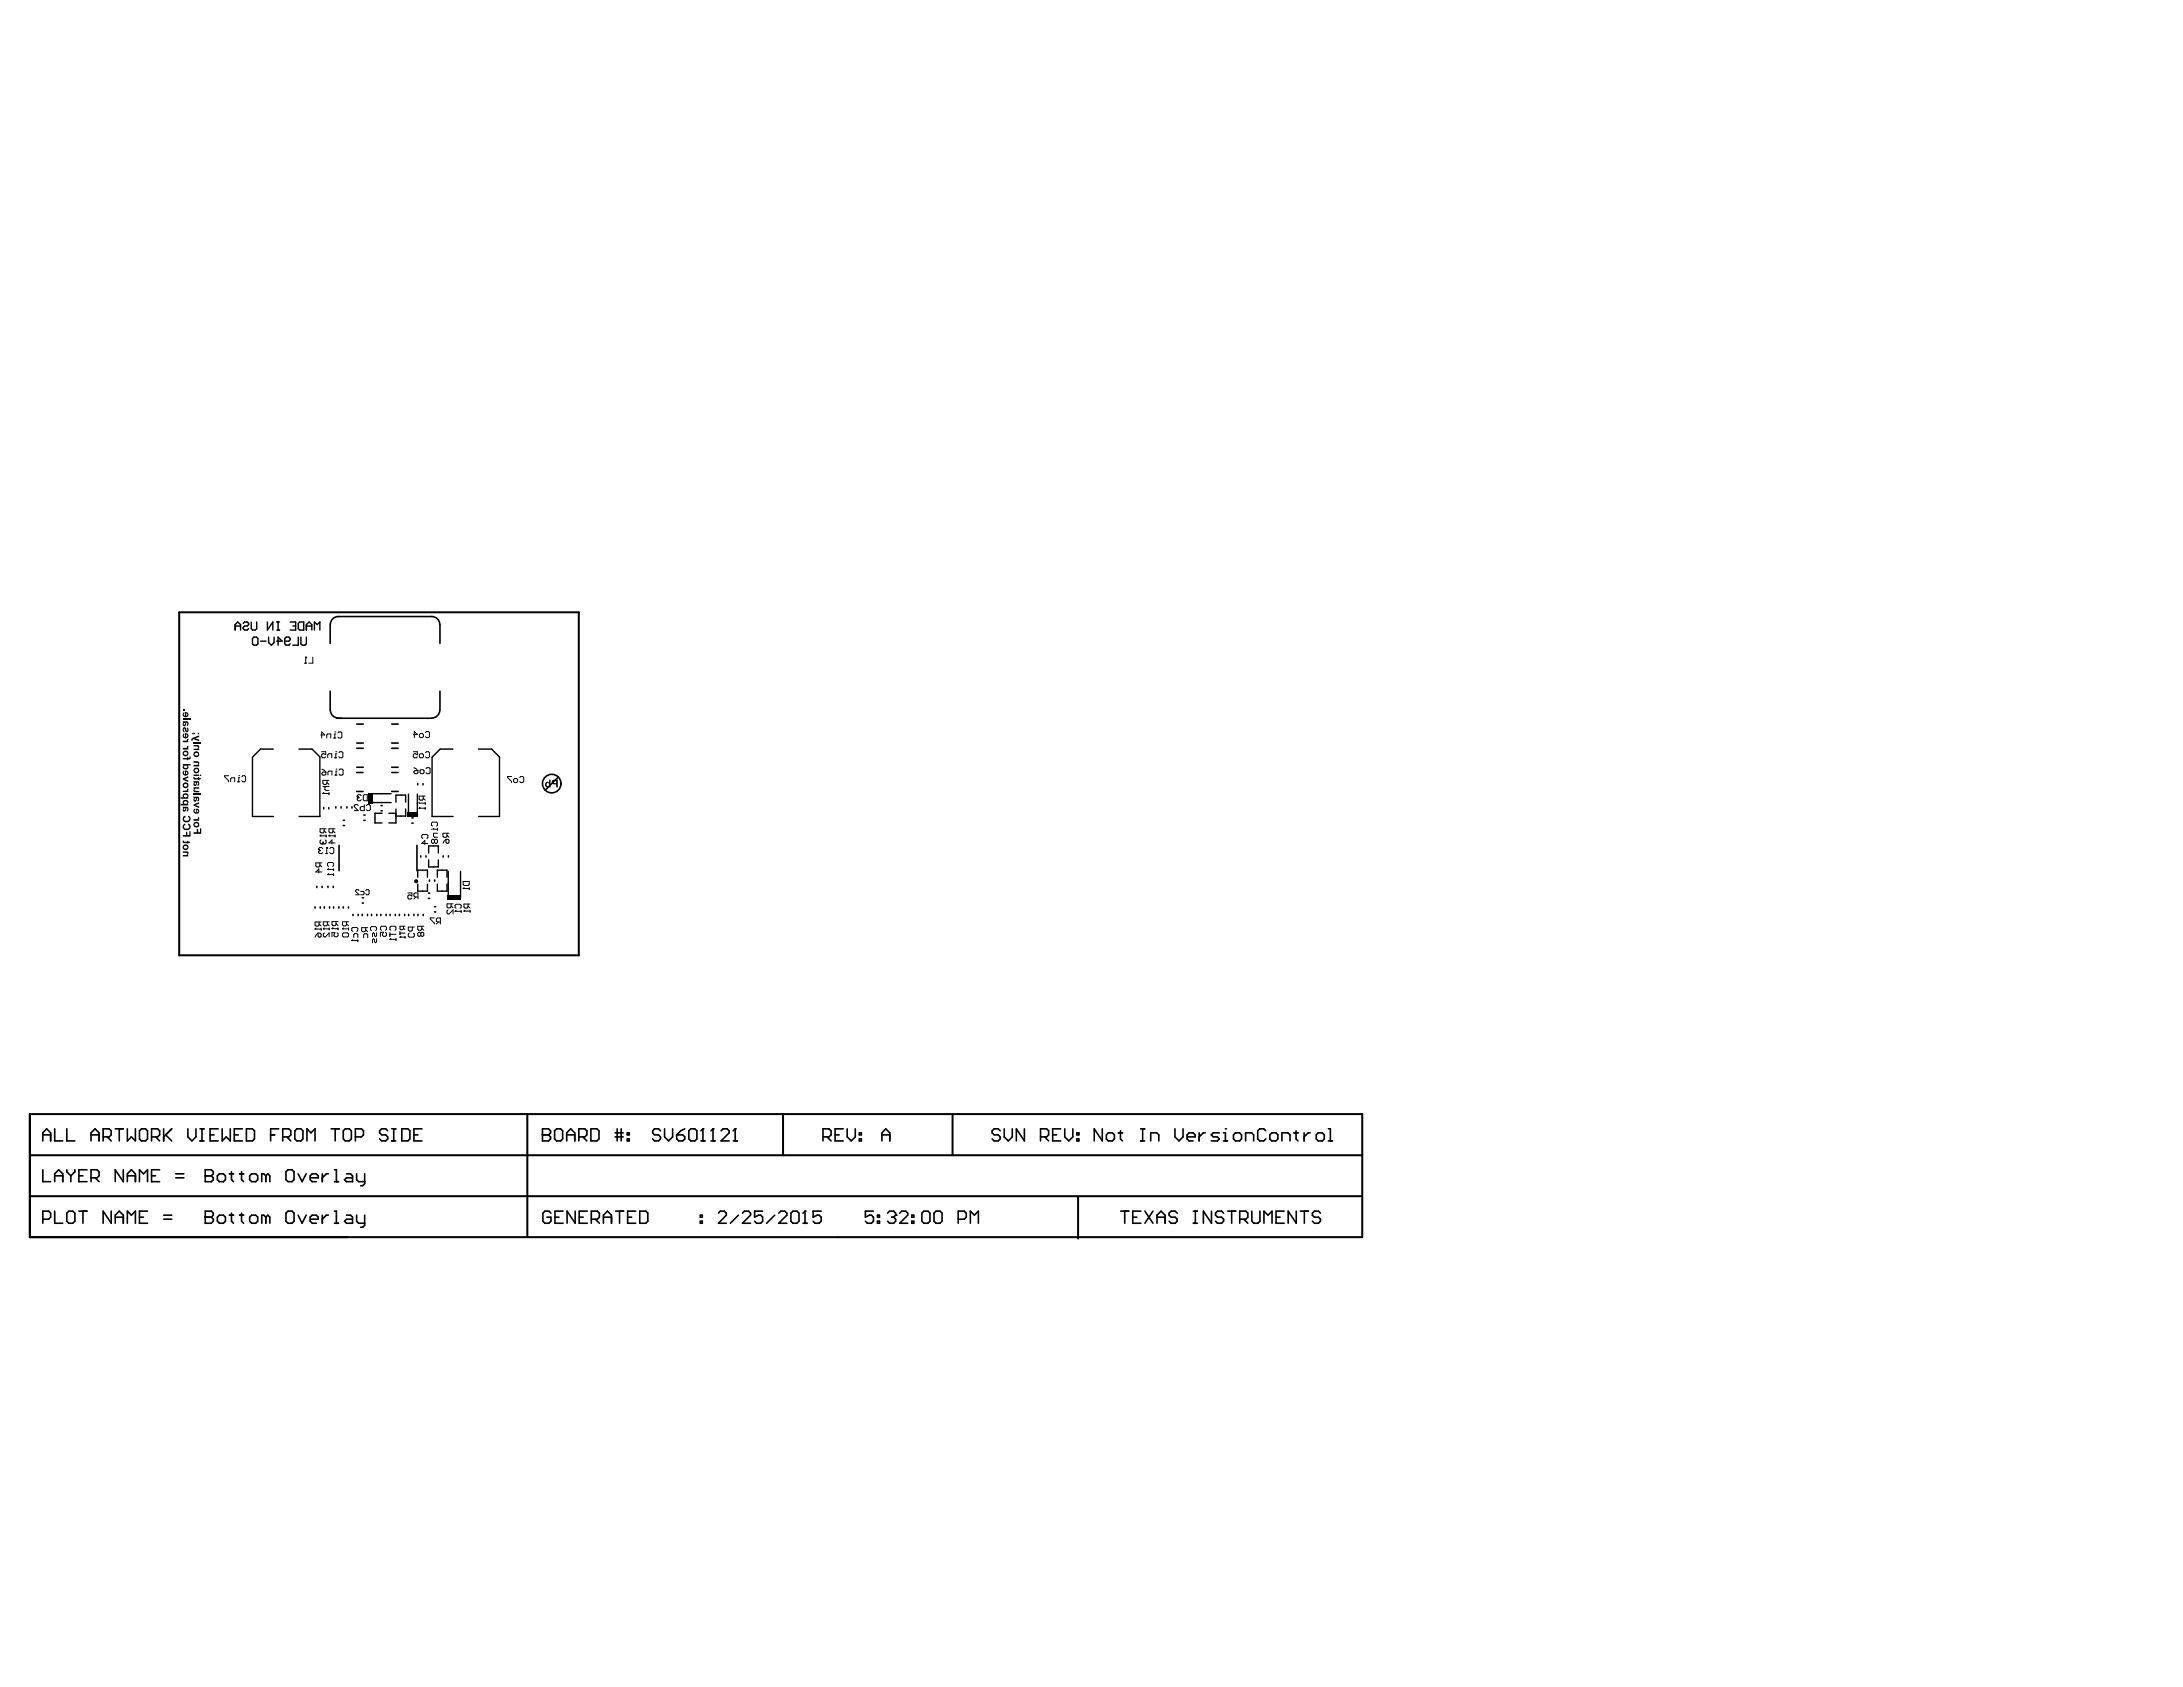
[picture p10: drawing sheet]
<svg xmlns="http://www.w3.org/2000/svg" width="279mm" height="216mm" viewBox="0 0 279 216" stroke-linecap="round" stroke-linejoin="round" font-family="sans-serif">
<g fill="none" stroke="#000" stroke-width=".26">
<path d="M22.9 78.4h51.2v43.9h-51.2zM3.8 142.6h170.6v15.7h-170.6zM3.8 153.1h170.5M3.8 147.8h170.6M67.5 142.6v15.7M100.2 142.6v5.2M121.9 142.6v5.2M138 153.3v5.2"/>
<circle cx="53.3" cy="112.8" r=".13"/>
</g>
<g fill="none" stroke="#000" stroke-width=".21">
<path d="M56.3 79.9a1.01 1.01 0 0 0-1-1h-12a1.01 1.01 0 0 0-1 1v2.4M56.3 79.9v2.4M42.3 88.5v2.4a1.01 1.01 0 0 0 1 1M43.1 91.9h12.2M45.6 98.9h.9M45.7 98.2h.8M45.7 95.8h.8M45.7 95.1h.8M45.7 92.7h.8M50.1 98.9h.9M50.1 98.2h.9M50.1 95.8h.9"/>
<path d="M50.1 95.1h.9M50.1 92.7h.9M56.3 90.9a1.01 1.01 0 0 1-1 1M56.3 88.5v2.4M71.5 99.4l-1.7 1.7M40.3 116.1v.1M40.6 113.4v.2M41 116.1v.1M41.2 113.4v.2M41.4 103.4v.1M41.5 116.1v.1M42 113.4v.2"/>
<path d="M42.1 103.4v.1M42.2 116.1v.1M42.6 113.4v.2M42.7 116.1v.1M43 103.3v.1M43.4 116.1v.1M43.4 108.2v3.2M43.7 103.3v.1M43.9 116.1v.1M43.9 105.7h.2M43.9 105h.2M44.4 103.3v.1"/>
<path d="M44.6 116.1v.1M45 103.3v.1M45.2 117v.2M45.6 101.3h.9M45.8 117v.2M46.4 115.6h.1M46.4 114.9h.1M46.4 117v.2M46.6 105h.1M46.6 104.3h.1M47 117v.2M47.6 117v.2"/>
<path d="M48.2 117v.2M48.7 117v.2M48.8 103.8h.1M48.8 103.1h.1M49.4 117v.2M49.9 117v.2M50.1 101.3h.9M50.6 117v.2M51.1 117v.2M51.8 117v.2M52.3 117v.2M52.7 105.3h.2"/>
<path d="M52.7 104.7h.2M53 117v.2M53.4 108.2v3.2M53.5 100.3v.1M53.5 117v.2M53.9 109.5v.2M54.1 100.3v.1M54.2 117v.2M54.5 109.5v.2M54.8 114.3h.2M54.8 115h.2M55 112.6v.2"/>
<path d="M55.6 116.7h.2M55.6 116h.2M55.6 112.6v.2M56.7 109.5v.2M57.4 109.5v.2M5.5 145.2h1M5.5 146v-1l.5-.5 .5 .5v1M5.5 149.7v1.5h1M5.5 156h.7l.3-.2v-.5l-.3-.3h-.7v1.5M7 144.5v1.5h1M7 151.2v-1l.5-.5 .5 .5v1M7 155v1.5h1"/>
<path d="M7 150.5h1M8.5 144.5v1.5h1.1M8.5 155.3l.3-.3h.5l.3 .3v1l-.3 .2h-.5l-.3-.2zM8.5 149.7v.3l.6 .5M9.1 150.5v.7M9.6 149.7v.3l-.5 .5M10.1 155h1M10.1 150.5h.5M10.6 155v1.5M11.1 149.7h-1v1.5h1M11.6 145.2h1.1M11.6 150.7h.8l.3-.2v-.5l-.3-.3h-.8v1.5"/>
<path d="M11.6 146v-1l.6-.5 .5 .5v1M12.2 150.7l.5 .5M13.2 145.5h.8l.2-.3v-.5l-.2-.2h-.8v1.5M13.7 145.5l.5 .5M14.2 155v1.5l-1-1.5v1.5M14.7 144.5h1.1M14.7 156.5v-1l.6-.5 .5 .5v1M14.7 155.8h1.1M15.3 144.5v1.5M15.8 149.7v1.5l-1.1-1.5v1.5M16.3 144.5v1.5l.5-.5 .5 .5v-1.5M16.3 151.2v-1l.5-.5 .5 .5v1"/>
<path d="M16.3 156.5v-1.5l.5 .5 .5-.5v1.5M16.3 150.5h1M17.8 144.7l.3-.2h.5l.3 .2v1.1l-.3 .2h-.5l-.3-.2zM17.8 155.8h.6M17.8 151.2v-1.5l.6 .5 .5-.5v1.5M18.9 155h-1.1v1.5h1.1M19.4 145.5h.8l.2-.3v-.5l-.2-.2h-.8v1.5M19.4 150.5h.5M19.9 145.5l.5 .5M20.4 149.7h-1v1.5h1M20.9 156h1.1M20.9 155.5h1.1"/>
<path d="M20.9 144.5v1.5M21.2 145.2l.8 .8M22 144.5l-1.1 1M22.5 150.7h1M22.5 150.2h1M24 144.5v1l.6 .5 .5-.5v-1M25.6 146h.5M25.6 144.5h.5M25.9 144.5v1.5M26.3 155.8h.1M26.3 150.5h.1M26.3 155h.7l.3 .3v.2l-.3 .3 .3 .2v.3l-.3 .2h-.7z"/>
<path d="M26.3 155.8h.7M26.3 149.7h.7l.3 .3v.2l-.3 .3 .3 .2v.3l-.3 .2h-.7zM26.3 150.5h.7M26.9 145.2h.5M27.8 155.8l.3-.3h.5l.3 .3v.5l-.3 .2h-.5l-.3-.2zM27.8 150.5l.3-.3h.5l.3 .3v.5l-.3 .2h-.5l-.3-.2zM27.9 144.5h-1v1.5h1M28.4 144.5v1.5l.6-.5 .5 .5v-1.5M29.4 155.5h.5M29.4 150.2h.5M29.6 150v1l.3 .2M29.6 155.3v1l.3 .2"/>
<path d="M30 145.2h.5M30.7 155.5h.5M30.7 150.2h.5M30.9 150v1l.3 .2M30.9 155.3v1l.3 .2M31 144.5h-1v1.5h1M31.5 144.5h.8l.3 .2v1.1l-.3 .2h-.8zM32 155.8l.2-.3h.5l.3 .3v.5l-.3 .2h-.5l-.2-.2zM32 150.5l.2-.3h.5l.3 .3v.5l-.3 .2h-.5l-.2-.2zM34 155.8l-.2-.3h-.3v1M34 150.5l-.2-.3h-.3v1M34 150.5v.7"/>
<path d="M34 155.8v.7M34 155.8l.3-.3 .2 .3v.7M34 150.5l.3-.3 .2 .3v.7M34.6 145.2h.6M35.7 144.5h-1.1v1.5M36.2 145.5h.8l.2-.3v-.5l-.2-.2h-.8v1.5M36.6 155.3l.3-.3h.5l.2 .3v1l-.2 .2h-.5l-.3-.2zM36.6 150l.3-.3h.5l.2 .3v1l-.2 .2h-.5l-.3-.2zM36.7 145.5l.5 .5M37.7 144.7l.3-.2h.5l.3 .2v1.1l-.3 .2h-.5l-.3-.2zM38.2 155.5l.5 1 .5-1M38.2 150.2l.5 1 .5-1"/>
<path d="M39.3 146v-1.5l.5 .5 .5-.5v1.5M39.7 156h1v-.2l-.2-.3h-.5l-.3 .3v.5l.3 .2h.5M39.7 150.7h1v-.2l-.2-.3h-.5l-.3 .3v.5l.3 .2h.5M41.3 150.2v1M41.3 155.5v1M42 155.5h-.2l-.5 .5M42 150.2h-.2l-.5 .5M42.4 144.5h1M42.8 155h.3v1.5M42.8 156.5h.5M42.8 151.2h.5M42.8 149.7h.3v1.5"/>
<path d="M42.9 144.5v1.5M43.9 144.7l.3-.2h.5l.3 .2v1.1l-.3 .2h-.5l-.3-.2zM44.3 155.5h.6l.2 .3v.7h-.8l-.2-.2 .2-.3h.8M44.3 150.2h.6l.2 .3v.7h-.8l-.2-.2 .2-.3h.8M45.5 145.5h.8l.2-.3v-.5l-.2-.2h-.8v1.5M45.6 155.5v.8l.3 .2h.8M45.6 150.2v.8l.3 .2h.8M46.7 150.2v1.3l-.3 .2h-.2M46.7 155.5v1.3l-.3 .3h-.2M49.6 144.7l-.2-.2h-.6l-.2 .2v.3l.2 .2h.6l.2 .3v.3l-.2 .2h-.6l-.2-.2M50.1 146h.6M50.1 144.5h.6"/>
<path d="M50.4 144.5v1.5M51.4 144.5h.8l.3 .2v1.1l-.3 .2h-.8zM53 145.2h.5M54 144.5h-1v1.5h1M69.4 145.2h.1M69.4 144.5h.8l.3 .2v.3l-.3 .2 .3 .3v.3l-.3 .2h-.8zM69.4 145.2h.8M70.5 155.3l-.2-.3h-.6l-.2 .3v1l.2 .2h.6l.2-.2v-.5h-.5M71 144.7l.2-.2h.6l.2 .2v1.1l-.2 .2h-.6l-.2-.2zM71 155.8h.5M72.1 155h-1.1v1.5h1.1M72.5 145.2h1.1"/>
<path d="M72.5 146v-1l.5-.5 .6 .5v1M73.6 155v1.5l-1-1.5v1.5M74.1 145.5h.8l.2-.3v-.5l-.2-.2h-.8v1.5M74.1 155.8h.5M74.6 145.5l.5 .5M75.2 155h-1.1v1.5h1.1M75.6 144.5h.8l.3 .2v1.1l-.3 .2h-.8zM75.7 156h.8l.2-.2v-.5l-.2-.3h-.8v1.5M76.2 156l.5 .5M77.2 155.8h1.1M77.2 156.5v-1l.5-.5 .6 .5v1M78.7 145h1.1"/>
<path d="M78.7 145.5h1.1M78.8 155h1M79 144.5v1.5M79.3 155v1.5M79.5 144.5v1.5M80.3 145.8h.2v.2h-.2zM80.3 145h.2v.2h-.2zM80.3 155.8h.5M81.4 155h-1.1v1.5h1.1M81.9 155h.8l.2 .3v1l-.2 .2h-.8zM84.5 144.7l-.2-.2h-.5l-.3 .2v.3l.3 .2h.5l.2 .3v.3l-.2 .2h-.5l-.3-.2M85.1 144.5v1l.5 .5 .5-.5v-1"/>
<path d="M86.6 145.2h.8l.2 .3v.3l-.2 .2h-.5l-.3-.2zM87.6 144.5l-.5 .2-.5 .5M88.2 144.7l.2-.2h.5l.3 .2v1.1l-.3 .2h-.5l-.2-.2zM89.6 156.3h.3v.2h-.3zM89.6 155.5h.3v.3h-.3zM89.7 146h.5M90 144.5h.1M90 144.5v1.5M90 144.5l-.3 .2M91 146h.5M91.3 144.5h.1M91.3 144.5v1.5"/>
<path d="M91.3 144.5l-.3 .2M92 155.3l.2-.3h.5l.3 .3v.2l-1 1h1M92.3 144.7l.2-.2h.6l.2 .2v.3l-1 1h1M93.8 146h.6M94.1 144.5h.1M94.1 144.5v1.5M94.1 144.5l-.3 .2M94.5 155.5l-1 1M95 155.3l.3-.3h.5l.3 .3v.2l-1.1 1h1.1M97.6 155h-1v.8l.5-.3h.3l.2 .3v.5l-.2 .2h-.6l-.2-.2M99.2 155.5l-1.1 1M99.7 155.3l.2-.3h.6l.2 .3v.2l-1 1h1"/>
<path d="M101.2 155.3l.3-.3h.5l.3 .3v1l-.3 .2h-.5l-.3-.2zM102.8 156.5h.5M103 155h.1M103 155v1.5M103 155l-.2 .3M105.1 155h-1v.8l.5-.3h.2l.3 .3v.5l-.3 .2h-.5l-.2-.2M105.3 145.5h.8l.3-.3v-.5l-.3-.2h-.8v1.5M105.9 145.5l.5 .5M106.9 145.2h.5M107.9 144.5h-1v1.5h1M108.4 144.5v1l.6 .5 .5-.5v-1M110 145.8h.2v.2h-.2z"/>
<path d="M110 145h.2v.2h-.2zM111.8 155h-1v.8l.5-.3h.2l.3 .3v.5l-.3 .2h-.5l-.2-.2M112.3 156.3h.3v.2h-.3zM112.3 155.5h.3v.3h-.3zM112.9 146v-1l.5-.5 .5 .5v1M112.9 145.2h1M113.6 155.3l.3-.3h.5l.2 .3v.2M114.1 155.8h.3M114.4 155.8l.2 .2v.3l-.2 .2h-.5l-.3-.2M114.6 155.5h.1M114.6 155.5l-.2 .3M115.1 155.3l.3-.3h.5l.3 .3v.2l-1.1 1h1.1"/>
<path d="M116.7 156.3h.3v.2h-.3zM116.7 155.5h.3v.3h-.3zM118 155.3l.2-.3h.6l.2 .3v1l-.2 .2h-.6l-.2-.2zM119.5 155.3l.3-.3h.5l.3 .3v1l-.3 .2h-.5l-.3-.2zM122.6 156h.8l.3-.2v-.5l-.3-.3h-.8v1.5M124.2 156.5v-1.5l.5 .5 .5-.5v1.5M128 144.7l-.2-.2h-.6l-.2 .2v.3l.2 .2h.6l.2 .3v.3l-.2 .2h-.6l-.2-.2M128.5 144.5v1l.5 .5 .6-.5v-1M131.1 144.5v1.5l-1-1.5v1.5M133.2 145.5h.8l.2-.3v-.5l-.2-.2h-.8v1.5M133.7 145.5l.5 .5M134.7 145.2h.5"/>
<path d="M135.8 144.5h-1.1v1.5h1.1M136.3 144.5v1l.5 .5 .5-.5v-1M137.8 145.8h.3v.2h-.3zM137.8 145h.3v.2h-.3zM141.1 144.5v1.5l-1.1-1.5v1.5M141.6 145.2l.3-.2h.5l.2 .2v.6l-.2 .2h-.5l-.3-.2zM143.1 145h.6M143.4 144.7v1.1l.3 .2M143.4 155h1.1M144 155v1.5M145 155.8h.5M146 146h.5"/>
<path d="M146 144.5h.5M146 155h-1v1.5h1M146.2 144.5v1.5M146.5 155l1.1 1.5M147.3 146v-1h.8l.2 .2v.8M147.6 155l-1.1 1.5M148.1 155.8h1M148.1 156.5v-1l.5-.5 .5 .5v1M150.4 144.5v1l.5 .5 .5-.5v-1M150.7 155.3l-.3-.3h-.5l-.3 .3v.2l.3 .3h.5l.3 .2v.3l-.3 .2h-.5l-.3-.2M151.9 145.5h1.1v-.3l-.3-.2h-.5l-.3 .2v.6l.3 .2h.5M152.7 155h.5"/>
<path d="M152.7 156.5h.5M153 155v1.5M153.5 145v1M154.3 145h-.3l-.5 .5M155.1 155v1.5l-1.1-1.5v1.5M156.1 145h-.8l-.3 .2 .3 .3h.5l.3 .3-.3 .2h-.8M156.6 146h.5M156.6 145h.2v1M156.6 155.3l-.3-.3h-.5l-.2 .3v.2l.2 .3h.5l.3 .2v.3l-.3 .2h-.5l-.2-.2M156.8 144.5h.1M157.1 155h1.1M157.6 155v1.5"/>
<path d="M157.9 145.2l.2-.2h.5l.3 .2v.6l-.3 .2h-.5l-.2-.2zM158.7 156h.7l.3-.2v-.5l-.3-.3h-.7v1.5M159.2 156l.5 .5M159.4 146v-1h.8l.3 .2v.8M160.2 155v1.3l.3 .2h.5l.3-.2v-1.3M161.8 156.5v-1.5l.5 .5 .5-.5v1.5M162 144.7l-.3-.2h-.5l-.2 .2v1.1l.2 .2h.5l.3-.2M162.5 145.2l.3-.2h.5l.3 .2v.6l-.3 .2h-.5l-.3-.2zM163.3 155.8h.5M164.1 146v-1h.7l.3 .2v.8M164.4 155h-1.1v1.5h1.1M165.6 145h.5"/>
<path d="M165.9 144.7v1.1l.2 .2M165.9 155v1.5l-1-1.5v1.5M166.4 155h1.1M166.9 145v1M166.9 155v1.5M167.7 145h-.3l-.5 .5M168.5 145.2l.2-.2h.5l.3 .2v.6l-.3 .2h-.5l-.2-.2zM169 155.3l-.3-.3h-.5l-.2 .3v.2l.2 .3h.5l.3 .2v.3l-.3 .2h-.5l-.2-.2M170 146h.5M170 144.5h.3v1.5"/>
<circle cx="70.6" cy="100.3" r="1.19"/>
</g>
<g fill="none" stroke="#000" stroke-width=".18">
<path d="M31.1 79.8l.2-.2h.3l.2 .2v.1l-.2 .2h-.3l-.2 .2v.2l.2 .1h.3l.2-.1M32.2 79.6v.9l.1 .1h.4l.2-.1v-.9M34.2 79.6v1l.7-1v1M35.4 79.6h.4M35.6 79.6v1M37.1 79.6h.7v1h-.7M38.2 79.8l.2-.2h.5v1h-.5l-.2-.1zM30.1 80.1h.7M30.1 80.6v-.7l.3-.3 .4 .3v.7M32.3 81.7l.2-.2h.3l.2 .2v.7l-.2 .2h-.3l-.2-.2zM33.3 82.1h.7M34.4 81.5v.7l.3 .4 .4-.4v-.7"/>
<path d="M35 95.9h-1.7l-1 1v7.6h2.7M35.4 82.1h.7l-.5-.6v1.1M35.4 80.6h.4M36.4 82.1h.6l.1-.2v-.2l-.1-.2h-.4l-.2 .2v.7l.2 .2h.4l.1-.2M37.5 80.1h.3M38.2 81.5v1.1h-.7M38.3 95.9h1.6l1 1v7.6h-2.6M38.5 81.5v.9l.2 .2h.3l.2-.2v-.9M39.2 80.6v-.7l.4-.3 .3 .3v.7M39.2 80.1h.7M40.2 80.6v-1l.4 .3 .3-.3v1M58 95.9h-1.7l-1 1v7.6h2.7"/>
<path d="M61.2 95.9h1.7l1 1v7.6h-2.6M47.3 102.7h2.8M47.3 101.6h2.8M48.9 104.1h-.9v1.2h.9M49.8 104.1h.9M50.7 103.5v1.8h-.9M50.7 102.7v-.9h1.2v.9M51.9 103.5v.9h-1.2M52.3 101.6v2.7M53.4 101.6v2.7M53.5 113.1v.9h1.2v-.9M53.5 112.3v-.9h1.2v.9"/>
<path d="M54.9 109.2v-.9h1.2v.9M54.9 110v.9h1.2v-.9M56 113.1v.9h1.2v-.9M56 112.3v-.9h1.2v.9M57.4 111.5v3.4M58.9 111.5v3.4"/>
</g>
<g fill="#000">
<path d="M47.2 101.5h.5v1.3h-.5z" fill-rule="evenodd"/>
<path d="M52.2 104h1.3v.5h-1.3z" fill-rule="evenodd"/>
<path d="M57.3 114.6h1.7v.6h-1.7z" fill-rule="evenodd"/>
</g>
<g fill="none" stroke="#000" stroke-width=".13">
<path d="M29.3 99.3h-.6v.1l.6 .5v.2M30.6 99.3h.1M30.7 99.5h-.1v.6M30.9 99.4l.2-.1h.2l.1 .1v.5l-.1 .2h-.2l-.2-.2M39 84.9h.3M39.1 84.1h.1M39.1 84.1v.8M39.1 84.1l.2 .1M40 84.1v.8h-.5M41 94.1h.6l-.4-.4v.7M41.2 96.2h.5v.4l-.3-.1-.2 .1v.3l.1 .1h.3l.1-.1M41.2 98.9l.1-.1h.4v.3l-.1 .1h-.3z"/>
<path d="M41.2 98.4l.5 .4M41.8 94.4v-.3l.1-.2h.4v.5M41.8 99.9v.4l-.1 .1h-.2l-.2-.1v-.4h.8M41.9 97v-.4l.2-.1h.4v.5M42 99.2v-.4l.1-.1h.4v.5M42.7 94.4h.3M42.9 93.7h.1M42.9 97h.2M42.9 99.2h.2M43 96.2h.1M43 93.9h-.1v.5M43 98.4h.1"/>
<path d="M43.1 96.5h-.1v.5M43.1 98.7h-.1v.5M43.2 93.8l.2-.1h.2l.2 .1v.5l-.2 .1h-.2l-.2-.1M43.4 96.3l.1-.1h.3l.1 .1v.6l-.1 .1h-.3l-.1-.1M43.4 98.6l.1-.2h.3l.1 .2v.5l-.1 .1h-.3l-.1-.1M52.9 94h.5l-.4-.4v.8M52.9 96.2h.5v.4l-.4-.1-.1 .1v.3l.1 .1h.3l.1-.1M53 98.8l.1-.2h.4v.3l-.1 .1h-.3zM53 98.2l.5 .4M53.7 94l.1-.1h.3l.1 .1v.3l-.1 .1h-.3l-.1-.1zM53.7 96.6l.1-.1h.3l.1 .1v.3l-.1 .1h-.3l-.1-.1zM53.8 98.6l.1-.1h.2l.2 .1v.3l-.2 .1h-.2l-.1-.1z"/>
<path d="M54.4 96.3l.2-.1h.2l.2 .1v.6l-.2 .1h-.2l-.2-.1M54.4 93.8l.2-.2h.2l.2 .2v.5l-.2 .1h-.2l-.2-.1M54.5 98.4l.2-.2h.2l.1 .2v.5l-.1 .1h-.2l-.2-.1M65.5 99.4h-.5v.1l.5 .5v.2M65.7 99.8l.2-.2h.2l.2 .2v.2l-.2 .2h-.2l-.2-.2zM66.5 99.5l.1-.1h.3l.1 .1v.5l-.1 .2h-.3l-.1-.2M29.5 100.1v-.4l.2-.2h.3v.6M30.4 100.1h.3M40.3 118.9h.1M40.3 118.9h.8M40.4 118.8l-.1 .1M40.7 119.4h.3l.1 .1v.3l-.1 .1-.3-.1z"/>
<path d="M40.7 119.4l-.4 .5M40.8 108.7h.1M40.8 108.7l.1 .2M40.8 118v.4l-.1 .1h-.3l-.1-.1v-.4h.8M40.8 118.3l.3 .2M40.9 108.9l-.1 .1 .1 .2h.3l.1-.1M40.9 108.9h.1M40.9 110.4v.4l-.1 .1h-.2l-.2-.1v-.4h.8M40.9 110.7l.3 .2M41 107h.1M41 107h.7M41.1 106.8l-.1 .2"/>
<path d="M41.1 107.5l-.1 .1v.3l.2 .1M41.1 118.8v.2M41.2 111.6h-.8l.4-.4v.5M41.2 108h.1M41.3 108.6l-.1-.1h-.3l-.1 .2M41.3 101.5h.1M41.3 100.6h.8M41.3 101.5h.8M41.4 107.7v.2M41.4 107.9l-.2 .1M41.4 118.9h.1M41.4 118.9h.7"/>
<path d="M41.5 101.4l-.2 .1M41.5 106.1v.4l-.1 .1h-.3l-.1-.1v-.4h.7M41.5 106.3l.2 .3M41.5 119.4l-.1 .1v.3l.1 .1h.1l.5-.5v.5M41.5 118.7l-.1 .2M41.6 107.5l.1 .1v.3l-.1 .1-.2-.1M41.7 109.2h.2M41.7 100.6l-.1 .2v.2l.1 .2h.4M41.7 106.8v.3M41.8 108.5h.1M41.8 108.5v.7M41.8 108.5l.1 .1"/>
<path d="M41.8 100.1l.3 .3M41.9 118v.4l-.1 .1h-.3l-.1-.1v-.4h.7M41.9 118.2l.2 .3M41.9 111.3h.1M41.9 111.9h.1M41.9 111.3h.8M41.9 111.9h.8M42.1 110.9l-.2-.1v-.3l.2-.1h.5l.1 .1v.3l-.1 .1M42.1 111.2l-.2 .1M42.1 111.8l-.2 .1M42.1 107h.1M42.1 101.4v.3"/>
<path d="M42.1 107h.8M42.1 118.7v.3M42.2 108.6l.1-.1h.3l.1 .1v.5l-.1 .1h-.3l-.1-.1M42.2 106.8l-.1 .2M42.5 118.8h.1M42.5 118.8h.8M42.6 106.1v.4l-.1 .1h-.3l-.1-.1v-.4h.8M42.6 106.3l.3 .3M42.6 118.7l-.1 .1M42.7 111.2v.2M42.7 111.8v.3M42.9 106.8v.3"/>
<path d="M42.9 107.9h-.8l.4-.4v.5M43 117.9v.4l-.1 .2h-.3l-.1-.2v-.4h.8M43 118.2l.3 .3M43.1 119.4l.2 .1v.3l-.2 .1h-.2l-.2-.1 .2-.4h-.4v.5M43.3 118.7v.3M43.8 118.9h.1M43.8 118.9h.8M43.8 119.5l.2-.1h.5l.1 .1v.3l-.1 .1h-.5l-.2-.1zM44 118.7l-.2 .2M44.3 118v.4l-.1 .1h-.2l-.2-.1v-.4h.8M44.3 118.2l.3 .3M44.6 118.7v.3"/>
<path d="M45.2 119.2l-.2-.1v-.3l.2-.1h.5l.1 .1v.3l-.1 .1M45.3 120v-.4l.1-.1h.3l.1 .1v.4M45.7 102h.1M45.7 102l.1 .1M45.8 102.1l-.1 .1 .1 .3h.3l.1-.1M45.8 102.1h.2M45.8 103.1l-.1-.1h-.2l-.2 .1v.1l.5 .5h-.5M46 114l-.2-.1h-.2l-.1 .1v.1l.5 .4h-.5M46.2 114.1h.3l.1 .1-.1 .3h-.3M46.2 101.8l-.1-.1h-.3l-.1 .3M46.5 101.8l.1-.1h.4v.8h-.4l-.1-.1zM46.6 103v.7h-.4l-.1-.1v-.2l.1-.2h.4"/>
<path d="M46.8 118.7v.4l-.1 .1h-.3l-.1-.1v-.4h.8M46.8 119l.3 .2M46.8 114l.1-.1h.2l.1 .1v.4l-.1 .1h-.2l-.1-.1M46.9 103.1l.1-.1h.3l.1 .1v.5l-.1 .1h-.3l-.1-.1M47.6 119.1l-.2-.1v-.3l.2-.1h.5l.1 .1v.3l-.1 .1M48.2 119.4v.4l-.1 .1-.3-.5-.1 .1v.4M48.8 119.1l-.1-.2v-.2l.1-.2h.5l.2 .2v.2l-.2 .2M49.3 119.3l.2 .1v.3l-.2 .1h-.2l-.2-.1 .2-.4h-.4v.5M49.9 119.3v.5M49.9 119.6h.8M50 119.1l-.1-.2v-.2l.1-.2h.5l.2 .2v.2l-.2 .2M51.2 119.9h.1"/>
<path d="M51.2 119.9h.6M51.2 119.2v.4M51.2 119.4h.6M51.3 119.8l-.1 .1M51.6 118.5v.4l-.1 .1h-.2l-.1-.1v-.4h.6M51.6 118.8l.2 .2M51.8 119.8v.3M52.2 114.3h.5v.4l-.2-.2-.3 .2v.2l.1 .2h.3l.1-.2M52.4 119.4l-.1 .1v.3l.1 .1h.5l.1-.1v-.3l-.1-.1M52.8 118.6v.4l-.2 .2h-.2l-.1-.2v-.4h.7M53.2 114.8l-.2 .3M53.5 114.8h-.4l-.1-.1v-.3l.1-.1h.4v.8"/>
<path d="M53.6 103.4h.1M53.6 102.7v.1h.8M53.6 103.4h.8M53.8 103.3l-.2 .1M53.9 119.4l-.2-.1-.2 .1v.3l.1 .1 .3-.1M53.9 119.4l.1-.1 .2 .1v.3l-.1 .1-.2-.1M53.9 119.4v.3M54 118.5v.4l-.1 .2h-.3l-.1-.2v-.4h.7M54 118.8l.2 .3M54.1 107.3l-.1-.1v-.3l.1-.1h.5l.2 .1v.3l-.2 .1M54.2 101.9v.4l-.2 .1h-.2l-.2-.1v-.4h.8M54.2 102.1l.2 .3"/>
<path d="M54.4 102.7v.2M54.4 103.3v.3M54.8 108h-.8l.4-.4v.5M55.2 106.1h.1M55.4 105.7l-.2-.1v-.3l.2-.1h.5l.1 .1v.3l-.1 .1M55.5 106v.1h.5M55.6 117.5h-.5v.1l.5 .5v.2M55.6 107.5l.1-.1 .3 .1v.3l-.1 .1-.3-.1M55.6 107.5l-.1-.1-.3 .1v.3l.2 .1 .2-.1M55.6 107.5v.3M56 106.6h-.5v.4l.1 .2h.4M56 106v.2"/>
<path d="M56.1 118l-.3 .3M56.4 118h-.4l-.2-.1v-.3l.2-.1h.4v.8M57.1 107.4l-.4 .5M57.1 107.4h.2l.2 .1v.3l-.2 .1-.2-.1zM57.2 106.6v.4l-.1 .2h-.3l-.1-.2v-.4h.8M57.2 106.9l.3 .3M57.3 116.4l-.1 .2v.2l.1 .2h.2l.5-.6v.6M57.7 115.9l.3 .3M57.7 115.7v.4l-.1 .1h-.3l-.1-.1v-.4h.8M58.2 116.6h.1M58.2 116.6h.8M58.4 116.2l-.2-.1v-.2l.2-.2h.5l.1 .2v.2l-.1 .1"/>
<path d="M58.4 116.5l-.2 .1M59 116.5v.3M59.3 113.7h.1M59.3 112.8h.8v.4l-.2 .1h-.5l-.1-.1zM59.3 113.7h.8M59.4 116.6h.1M59.4 116.6h.8M59.4 113.6l-.1 .1M59.5 116.5l-.1 .1M59.9 115.7v.4l-.1 .1h-.3l-.1-.1v-.4h.8M59.9 116l.3 .2M60.1 113.6v.2"/>
<path d="M60.2 116.5v.2M45 120.4h.1M45 120.4h.8M45.2 120.2l-.2 .2M45.8 120.2v.3M46.5 120v-.4l.2-.1h.2l.2 .1v.4M48.2 120.1v.4l-.1 .2-.3-.6-.1 .2v.4M49.9 120.2h.1M49.9 120.2h.8M50 120.1l-.1 .1M50.7 120.1v.2"/>
</g>
<g fill="#000">
<path d="M23.4 99.6l.7-.3v.2l-.5 .2 .5 .2v.2l-.7-.3zM23.4 95.7h.3a.16 .16 0 0 0 .2 0 .16 .16 0 0 0 0-.2h.2l-.1 .2h.1v.2h-.7zM23.4 94.8h.2a.18 .18 0 0 0 .3 0 .18 .18 0 0 0 0-.2h.2l-.1 .2h.1v.2h-.7zM23.4 91.9h1v.2h-1zM23.4 90.8h.2v.2h-.2zM23.4 93.2a.27 .27 0 0 1 .4-.1 .27 .27 0 0 1 .1 .3v.1a.1 .1 0 0 0 .1-.1 .1 .1 0 0 0-.1-.1v-.2l.2 .1v.3a.22 .22 0 0 1-.2 .2 .22 .22 0 0 1-.2-.3l-.1-.1a.14 .14 0 0 0-.1 .1 .14 .14 0 0 0 .1 .1v.2l-.2-.1zM23.4 97h.6v-.1h.1v.1h.1l.1-.2h.1v.1v.2l-.3 .1v.1h-.1v-.1h-.6zM24.8 97.4h.5l.2 .1-.1 .4h.1v.2h-.7v-.2h.3a.16 .16 0 0 0 .3-.1 .18 .18 0 0 0-.3-.2h-.3zM24.8 95.4h.5l.2 .1-.1 .3h.1v.2h-.7v-.2h.5a.15 .15 0 0 0 0-.2 .15 .15 0 0 0-.2-.1h-.3zM24.8 95h1v.2h-1zM24.8 99.4l.1 .1 .1 .1h.3v-.1h.2v.1h.3l-.3 .2h-.5a.22 .22 0 0 1-.2-.1 .22 .22 0 0 1 0-.3zM24.5 94.5l1-.4v.2l-.5 .2 .5 .2v.2l-.7-.3h-.1l-.1 .2h-.1z"/>
<path d="M23.4 109h.6h.1v.3l-.1 .1h.1v.2h-.7v-.2h.3a.16 .16 0 0 0 .3-.1 .16 .16 0 0 0-.2-.2h-.4zM23.4 106.9h.4v-.4h.2v.4h.2v-.5h.2v.7h-1zM23.4 101.2h.2a.18 .18 0 0 0 .3 0 .18 .18 0 0 0 0-.2l.2-.1v.2l-.1 .1h.1v.2h-.7zM23.5 105.5l.2-.1 .1 .2a.27 .27 0 0 0-.2 .4 .27 .27 0 0 0 .4 0h.1a.23 .23 0 0 0 .1-.2 .23 .23 0 0 0-.1-.2v-.2l.3 .2v.4l-.3 .2h-.3h-.2l-.2-.2v-.3zM23.5 104.5l.2-.1 .1 .2a.26 .26 0 0 0-.2 .3 .26 .26 0 0 0 .4 .1 .23 .23 0 0 0 .2-.2 .23 .23 0 0 0-.1-.2v-.2l.2 .1 .1 .3-.1 .3-.3 .1h-.3l-.2-.1-.1-.2zM23.4 107.6h.2v.1h.4v-.1h.1v.1h.3l-.3 .3-.5-.1a.21 .21 0 0 1-.2-.1 .21 .21 0 0 1 0-.2zM24.8 106.5h.4v-.4h.2v.4h.2v-.5h.2v.7h-1zM24.8 104.8h.3a.18 .18 0 0 0 .2 0 .18 .18 0 0 0 0-.2h.2v.2h-.1l.1 .1v.1h-.7zM24.8 102.9l.7-.2v.2l-.5 .1 .5 .2v.2l-.7-.3zM24.8 101.6h1v.2h-1zM24.8 100.7h.7v.2h-.4a.16 .16 0 0 0-.2 .2 .16 .16 0 0 0 .3 .1h.3v.2h-.7l-.1-.2 .2-.3h-.1z"/>
<path d="M23.4 97.8l.1 .2a.35 .35 0 0 0 .2 .5 .35 .35 0 0 0 .4-.3l-.1-.2h.4v-.2zM23.5 98.1h.1a.19 .19 0 0 1 .2-.1 .19 .19 0 0 1 0 .3 .21 .21 0 0 1-.3-.2z"/>
<path d="M23.5 98.7l-.1 .4 .3 .2 .4-.2v-.4l-.4-.1v.5a.15 .15 0 0 1-.2-.1 .15 .15 0 0 1 .1-.2v-.2zM23.8 98.8a.14 .14 0 0 1 .2 .1 .14 .14 0 0 1-.2 .2z"/>
<path d="M23.4 94v.3l.3 .2 .4-.2v-.3l-.4-.2v.5a.14 .14 0 0 1-.2-.1 .14 .14 0 0 1 .1-.2v-.2zM23.8 94a.14 .14 0 0 1 .2 .2 .14 .14 0 0 1-.2 .1z"/>
<path d="M23.4 91.2v.3l.1 .2 .3 .1 .3-.2-.1-.4-.3-.1-.1 .5a.13 .13 0 0 1-.1-.1 .13 .13 0 0 1 .1-.2v-.2zM23.8 91.3a.14 .14 0 0 1 .2 .2 .14 .14 0 0 1-.2 .1z"/>
<path d="M23.4 96.4a.38 .38 0 0 0 .7 0 .38 .38 0 0 0-.7 0zM23.6 96.3a.21 .21 0 0 1 .3 0 .21 .21 0 0 1 0 .3 .21 .21 0 0 1-.3-.1z"/>
<path d="M23.4 92.3l.1 .2-.1 .2a.23 .23 0 0 0 .2 .3 .23 .23 0 0 0 .2-.4v-.1a.12 .12 0 0 1 .2 .1 .12 .12 0 0 1-.1 .1v.2l.2-.2-.1-.4zM23.6 92.5h.1a.12 .12 0 0 1 0 .2 .12 .12 0 0 1-.2 0 .12 .12 0 0 1 .1-.2z"/>
<path d="M24.8 98.6a.37 .37 0 0 0 .7 0 .37 .37 0 0 0-.7 0zM24.9 98.6a.21 .21 0 0 1 .4 0 .21 .21 0 0 1-.4 0z"/>
<path d="M24.8 96.5a.37 .37 0 0 0 .7 0 .37 .37 0 0 0-.7 0zM25 96.4a.21 .21 0 0 1 .3 0 .21 .21 0 0 1-.1 .3 .21 .21 0 0 1-.3-.1z"/>
<path d="M25.3 93.8v.2h.2v-.2zM24.6 93.8l-.1 .2 .3-.1v.1h.2v-.2z"/>
<path d="M25.6 99.1v.2h.2v-.2zM24.8 99.1v.2h.7v-.2z"/>
<path d="M23.4 108.4a.37 .37 0 0 0 .7 0 .37 .37 0 0 0-.7 0zM23.6 108.4a.2 .2 0 0 1 .4 0 .2 .2 0 0 1-.4 0z"/>
<path d="M23.4 100.5a.37 .37 0 0 0 .7 0 .37 .37 0 0 0-.7 0zM23.6 100.4a.21 .21 0 0 1 .3-.1 .21 .21 0 0 1 0 .4 .21 .21 0 0 1-.3-.1z"/>
<path d="M23.4 103.2v.2h.1l-.1 .2a.23 .23 0 0 0 .2 .3 .23 .23 0 0 0 .2-.4 .11 .11 0 0 1 .2 0 .11 .11 0 0 1 0 .1 .11 .11 0 0 1-.1 .1v.2l.2-.2v-.2a.24 .24 0 0 0-.3-.2zM23.5 103.5a.15 .15 0 0 1 .3 0 .15 .15 0 0 1-.3 0z"/>
<path d="M23.5 102.5l-.1 .2 .1 .2h-.4v.2h1v-.2h-.1l.1-.3-.1-.2h-.4zM23.6 102.6h.1a.19 .19 0 0 1 .2 0 .19 .19 0 0 1 0 .3 .19 .19 0 0 1-.2 0l-.2-.1z"/>
<path d="M23.4 101.7v.2l.1 .1h-.4v.2h1v-.2h-.1a.33 .33 0 0 0-.1-.5 .33 .33 0 0 0-.4 .2zM23.6 101.8l.2-.1a.18 .18 0 0 1 .2 .3 .17 .17 0 0 1-.3 0h-.1z"/>
<path d="M24.8 103.5l-.1 .2 .1 .3 .3 .2 .3-.2v-.4l-.3-.1v.5a.15 .15 0 0 1-.2-.2 .15 .15 0 0 1 .1-.1v-.2zM25.2 103.7a.15 .15 0 0 1 .2 .1 .15 .15 0 0 1-.2 .2z"/>
<path d="M24.8 105.5a.37 .37 0 0 0 .7 0 .37 .37 0 0 0-.7 0zM24.9 105.5a.2 .2 0 0 1 .4 0 .2 .2 0 0 1-.4 0z"/>
<path d="M24.8 101.9v.2l-.1 .3a.25 .25 0 0 0 .4 .2 .25 .25 0 0 0 .1-.4 .11 .11 0 0 1 .2 .1 .11 .11 0 0 1-.1 .1v.2l.1-.1 .1-.3a.21 .21 0 0 0-.3-.2zM25 102.2a.12 .12 0 0 1 .1 .1 .12 .12 0 0 1-.1 .1h-.1z"/>
<path d="M24.8 99.9v.3a.23 .23 0 0 0-.1 .2 .23 .23 0 0 0 .3 .2 .23 .23 0 0 0 .2-.3 .11 .11 0 0 1 .1-.1 .11 .11 0 0 1 .1 0 .11 .11 0 0 1-.1 .2v.2l.2-.1v-.3a.19 .19 0 0 0-.1-.2 .19 .19 0 0 0-.2 0zM24.9 100.2a.11 .11 0 0 1 .2 0 .11 .11 0 0 1-.1 .2 .11 .11 0 0 1-.1-.2z"/>
<path d="M69.9 100.1l-.1 .2v.4l.3 .1 .2-.1v.1h.2v-1h-.2v.3l-.2-.1zM70 100.2a.19 .19 0 0 1 .3 .2 .19 .19 0 0 1-.3 .2z"/>
<path d="M70.7 99.9v.4l.1 .1h.4v.4h.2v-1h-.6zM70.9 100l.3-.1v.3h-.1a.17 .17 0 0 1-.2 0 .17 .17 0 0 1 0-.2z"/>
</g>
</svg>
